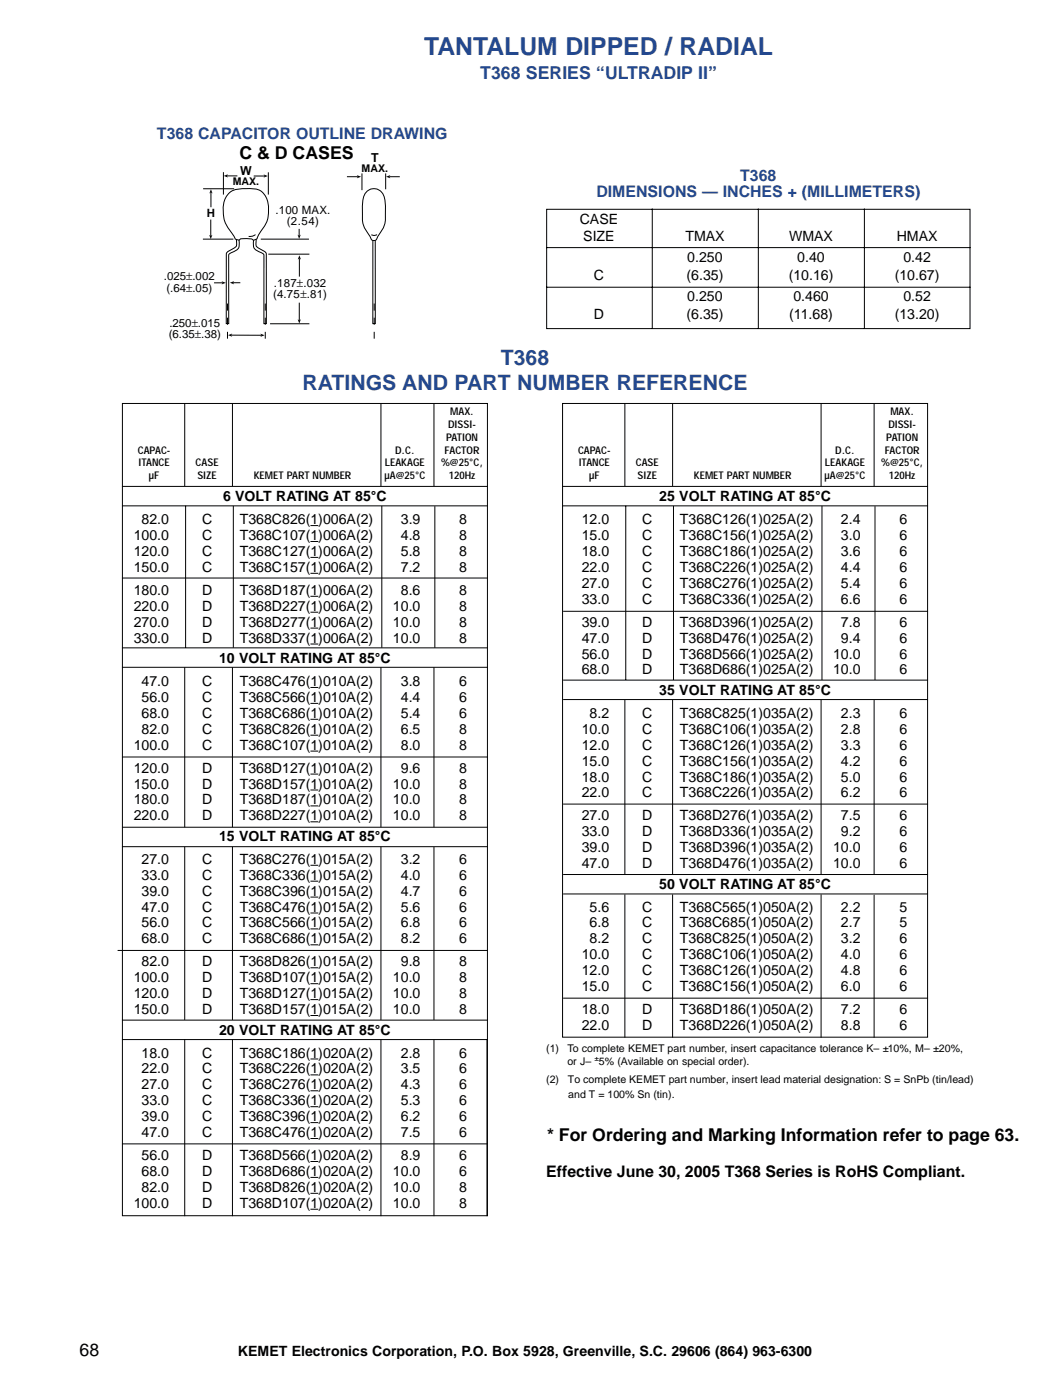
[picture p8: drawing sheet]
<svg xmlns="http://www.w3.org/2000/svg" width="210mm" height="279mm" viewBox="0 0 210 279" stroke-linecap="round" stroke-linejoin="round" font-family="sans-serif">
<defs><g id="words">
<text font-size="4.9" fill="#23488e" x="84.6" y="10.9">TANTALUM DIPPED / RADIAL</text>
<g font-size="4.2" fill="#23488e">
<text x="60.4" y="77.9">RATINGS AND PART NUMBER REFERENCE</text>
<text x="100" y="72.9">T368</text>
</g>
<text font-size="3.5" fill="#23488e" x="95.9" y="15.8">T368 SERIES “ULTRADIP II”</text>
<g font-size="3.5">
<text x="47.8" y="31.8">C &amp; D CASES</text>
<text x="109.2" y="227.6">* For Ordering and Marking Information refer to page 63.</text>
<text x="15.9" y="270.7">68</text>
</g>
<g font-size="3.2" fill="#23488e">
<text x="31.3" y="27.7">T368 CAPACITOR OUTLINE DRAWING</text>
<text x="119" y="39.4">DIMENSIONS — INCHES + (MILLIMETERS)</text>
<text x="147.7" y="36.2">T368</text>
</g>
<text font-size="3.2" x="109" y="234.8">Effective June 30, 2005 T368 Series is RoHS Compliant.</text>
<g font-size="2.8">
<text x="115.7" y="44.6">CASE</text>
<text x="116.4" y="48.1">SIZE</text>
<text x="136.8" y="48.1">TMAX</text>
<text x="137.2" y="52.4">0.250</text>
<text x="157.5" y="48.1">WMAX</text>
<text x="159.1" y="52.4">0.40</text>
<text x="179" y="48.1">HMAX</text>
<text x="180.3" y="52.4">0.42</text>
<text x="118.5" y="55.9">C</text>
<text x="137" y="55.9">(6.35)</text>
<text x="157.4" y="55.9">(10.16)</text>
<text x="178.6" y="55.9">(10.67)</text>
<text x="118.5" y="63.7">D</text>
<text x="137" y="63.7">(6.35)</text>
<text x="137.2" y="60.1">0.250</text>
<text x="157.5" y="63.7">(11.68)</text>
<text x="158.3" y="60.1">0.460</text>
<text x="178.6" y="63.7">(13.20)</text>
<text x="180.3" y="60.1">0.52</text>
<text x="44.5" y="100">6 VOLT RATING AT 85°C</text>
<text x="131.6" y="100">25 VOLT RATING AT 85°C</text>
<text x="26.7" y="107.8">100.0</text>
<text x="28.3" y="104.6">82.0</text>
<text x="40.3" y="104.6">C</text>
<text x="40.3" y="107.8">C</text>
<text x="47.8" y="104.6">T368C826(1)006A(2)</text>
<text x="47.8" y="107.8">T368C107(1)006A(2)</text>
<text x="80" y="104.6">3.9</text>
<text x="80" y="107.8">4.8</text>
<text x="91.7" y="104.6">8</text>
<text x="91.7" y="107.8">8</text>
<text x="116.1" y="104.6">12.0</text>
<text x="116.1" y="107.8">15.0</text>
<text x="128.2" y="104.6">C</text>
<text x="128.2" y="107.8">C</text>
<text x="135.7" y="104.6">T368C126(1)025A(2)</text>
<text x="135.7" y="107.8">T368C156(1)025A(2)</text>
<text x="167.8" y="104.6">2.4</text>
<text x="167.8" y="107.8">3.0</text>
<text x="179.5" y="104.6">6</text>
<text x="179.5" y="107.8">6</text>
<text x="26.7" y="111">120.0</text>
<text x="40.3" y="111">C</text>
<text x="47.8" y="111">T368C127(1)006A(2)</text>
<text x="80" y="111">5.8</text>
<text x="91.7" y="111">8</text>
<text x="116.1" y="111">18.0</text>
<text x="128.2" y="111">C</text>
<text x="135.7" y="111">T368C186(1)025A(2)</text>
<text x="167.8" y="111">3.6</text>
<text x="179.5" y="111">6</text>
<text x="26.7" y="114.1">150.0</text>
<text x="26.7" y="118.7">180.0</text>
<text x="40.3" y="114.1">C</text>
<text x="40.3" y="118.7">D</text>
<text x="47.8" y="114.1">T368C157(1)006A(2)</text>
<text x="47.8" y="118.7">T368D187(1)006A(2)</text>
<text x="80" y="114.1">7.2</text>
<text x="80" y="118.7">8.6</text>
<text x="91.7" y="114.1">8</text>
<text x="91.7" y="118.7">8</text>
<text x="116.1" y="114.1">22.0</text>
<text x="116.1" y="117.3">27.0</text>
<text x="128.2" y="114.1">C</text>
<text x="128.2" y="117.3">C</text>
<text x="135.7" y="114.1">T368C226(1)025A(2)</text>
<text x="135.7" y="117.3">T368C276(1)025A(2)</text>
<text x="167.8" y="114.1">4.4</text>
<text x="167.8" y="117.3">5.4</text>
<text x="179.5" y="114.1">6</text>
<text x="179.5" y="117.3">6</text>
<text x="26.7" y="125.1">270.0</text>
<text x="26.7" y="121.9">220.0</text>
<text x="40.3" y="125.1">D</text>
<text x="40.3" y="121.9">D</text>
<text x="47.8" y="121.9">T368D227(1)006A(2)</text>
<text x="47.8" y="125.1">T368D277(1)006A(2)</text>
<text x="78.4" y="121.9">10.0</text>
<text x="78.4" y="125.1">10.0</text>
<text x="91.7" y="121.9">8</text>
<text x="91.7" y="125.1">8</text>
<text x="116.1" y="120.5">33.0</text>
<text x="116.1" y="125.1">39.0</text>
<text x="128.2" y="120.5">C</text>
<text x="128.2" y="125.1">D</text>
<text x="135.7" y="120.5">T368C336(1)025A(2)</text>
<text x="135.7" y="125.1">T368D396(1)025A(2)</text>
<text x="167.8" y="120.5">6.6</text>
<text x="167.8" y="125.1">7.8</text>
<text x="179.5" y="120.5">6</text>
<text x="179.5" y="125.1">6</text>
<text x="26.7" y="128.2">330.0</text>
<text x="40.3" y="128.2">D</text>
<text x="47.8" y="128.2">T368D337(1)006A(2)</text>
<text x="78.4" y="128.2">10.0</text>
<text x="91.7" y="128.2">8</text>
<text x="116.1" y="128.2">47.0</text>
<text x="116.1" y="131.4">56.0</text>
<text x="128.2" y="128.2">D</text>
<text x="128.2" y="131.4">D</text>
<text x="135.7" y="128.2">T368D476(1)025A(2)</text>
<text x="135.7" y="131.4">T368D566(1)025A(2)</text>
<text x="166.3" y="131.4">10.0</text>
<text x="167.8" y="128.2">9.4</text>
<text x="179.5" y="128.2">6</text>
<text x="179.5" y="131.4">6</text>
<text x="28.3" y="136.9">47.0</text>
<text x="40.3" y="136.9">C</text>
<text x="43.7" y="132.3">10 VOLT RATING AT 85°C</text>
<text x="47.8" y="136.9">T368C476(1)010A(2)</text>
<text x="80" y="136.9">3.8</text>
<text x="91.7" y="136.9">6</text>
<text x="116.1" y="134.6">68.0</text>
<text x="128.2" y="134.6">D</text>
<text x="135.7" y="134.6">T368D686(1)025A(2)</text>
<text x="166.3" y="134.6">10.0</text>
<text x="179.5" y="134.6">6</text>
<text x="28.3" y="140.1">56.0</text>
<text x="28.3" y="143.3">68.0</text>
<text x="40.3" y="140.1">C</text>
<text x="40.3" y="143.3">C</text>
<text x="47.8" y="140.1">T368C566(1)010A(2)</text>
<text x="47.8" y="143.3">T368C686(1)010A(2)</text>
<text x="80" y="140.1">4.4</text>
<text x="80" y="143.3">5.4</text>
<text x="91.7" y="140.1">6</text>
<text x="91.7" y="143.3">6</text>
<text x="117.7" y="143.3">8.2</text>
<text x="128.2" y="143.3">C</text>
<text x="131.6" y="138.7">35 VOLT RATING AT 85°C</text>
<text x="135.7" y="143.3">T368C825(1)035A(2)</text>
<text x="167.8" y="143.3">2.3</text>
<text x="179.5" y="143.3">6</text>
<text x="26.7" y="149.6">100.0</text>
<text x="28.3" y="146.4">82.0</text>
<text x="40.3" y="146.4">C</text>
<text x="40.3" y="149.6">C</text>
<text x="47.8" y="146.4">T368C826(1)010A(2)</text>
<text x="47.8" y="149.6">T368C107(1)010A(2)</text>
<text x="80" y="146.4">6.5</text>
<text x="80" y="149.6">8.0</text>
<text x="91.7" y="146.4">8</text>
<text x="91.7" y="149.6">8</text>
<text x="116.1" y="146.4">10.0</text>
<text x="116.1" y="149.6">12.0</text>
<text x="128.2" y="146.4">C</text>
<text x="128.2" y="149.6">C</text>
<text x="135.7" y="146.4">T368C106(1)035A(2)</text>
<text x="135.7" y="149.6">T368C126(1)035A(2)</text>
<text x="167.8" y="146.4">2.8</text>
<text x="167.8" y="149.6">3.3</text>
<text x="179.5" y="146.4">6</text>
<text x="179.5" y="149.6">6</text>
<text x="26.7" y="154.2">120.0</text>
<text x="40.3" y="154.2">D</text>
<text x="47.8" y="154.2">T368D127(1)010A(2)</text>
<text x="80" y="154.2">9.6</text>
<text x="91.7" y="154.2">8</text>
<text x="116.1" y="152.8">15.0</text>
<text x="116.1" y="156">18.0</text>
<text x="128.2" y="152.8">C</text>
<text x="128.2" y="156">C</text>
<text x="135.7" y="152.8">T368C156(1)035A(2)</text>
<text x="135.7" y="156">T368C186(1)035A(2)</text>
<text x="167.8" y="152.8">4.2</text>
<text x="167.8" y="156">5.0</text>
<text x="179.5" y="152.8">6</text>
<text x="179.5" y="156">6</text>
<text x="26.7" y="160.6">180.0</text>
<text x="26.7" y="157.4">150.0</text>
<text x="40.3" y="160.6">D</text>
<text x="40.3" y="157.4">D</text>
<text x="47.8" y="157.4">T368D157(1)010A(2)</text>
<text x="47.8" y="160.6">T368D187(1)010A(2)</text>
<text x="78.4" y="157.4">10.0</text>
<text x="78.4" y="160.6">10.0</text>
<text x="91.7" y="157.4">8</text>
<text x="91.7" y="160.6">8</text>
<text x="116.1" y="159.1">22.0</text>
<text x="128.2" y="159.1">C</text>
<text x="135.7" y="159.1">T368C226(1)035A(2)</text>
<text x="167.8" y="159.1">6.2</text>
<text x="179.5" y="159.1">6</text>
<text x="26.7" y="163.7">220.0</text>
<text x="40.3" y="163.7">D</text>
<text x="43.7" y="167.8">15 VOLT RATING AT 85°C</text>
<text x="47.8" y="163.7">T368D227(1)010A(2)</text>
<text x="78.4" y="163.7">10.0</text>
<text x="91.7" y="163.7">8</text>
<text x="116.1" y="163.7">27.0</text>
<text x="116.1" y="166.9">33.0</text>
<text x="128.2" y="163.7">D</text>
<text x="128.2" y="166.9">D</text>
<text x="135.7" y="163.7">T368D276(1)035A(2)</text>
<text x="135.7" y="166.9">T368D336(1)035A(2)</text>
<text x="167.8" y="163.7">7.5</text>
<text x="167.8" y="166.9">9.2</text>
<text x="179.5" y="163.7">6</text>
<text x="179.5" y="166.9">6</text>
<text x="28.3" y="172.4">27.0</text>
<text x="40.3" y="172.4">C</text>
<text x="47.8" y="172.4">T368C276(1)015A(2)</text>
<text x="80" y="172.4">3.2</text>
<text x="91.7" y="172.4">6</text>
<text x="116.1" y="170.1">39.0</text>
<text x="116.1" y="173.3">47.0</text>
<text x="128.2" y="170.1">D</text>
<text x="128.2" y="173.3">D</text>
<text x="135.7" y="170.1">T368D396(1)035A(2)</text>
<text x="135.7" y="173.3">T368D476(1)035A(2)</text>
<text x="166.3" y="170.1">10.0</text>
<text x="166.3" y="173.3">10.0</text>
<text x="179.5" y="170.1">6</text>
<text x="179.5" y="173.3">6</text>
<text x="28.3" y="175.6">33.0</text>
<text x="28.3" y="178.8">39.0</text>
<text x="40.3" y="175.6">C</text>
<text x="40.3" y="178.8">C</text>
<text x="47.8" y="175.6">T368C336(1)015A(2)</text>
<text x="47.8" y="178.8">T368C396(1)015A(2)</text>
<text x="80" y="175.6">4.0</text>
<text x="80" y="178.8">4.7</text>
<text x="91.7" y="175.6">6</text>
<text x="91.7" y="178.8">6</text>
<text x="131.6" y="177.3">50 VOLT RATING AT 85°C</text>
<text x="28.3" y="181.9">47.0</text>
<text x="28.3" y="185.1">56.0</text>
<text x="40.3" y="181.9">C</text>
<text x="40.3" y="185.1">C</text>
<text x="47.8" y="181.9">T368C476(1)015A(2)</text>
<text x="47.8" y="185.1">T368C566(1)015A(2)</text>
<text x="80" y="181.9">5.6</text>
<text x="80" y="185.1">6.8</text>
<text x="91.7" y="181.9">6</text>
<text x="91.7" y="185.1">6</text>
<text x="117.7" y="181.9">5.6</text>
<text x="117.7" y="185.1">6.8</text>
<text x="128.2" y="181.9">C</text>
<text x="128.2" y="185.1">C</text>
<text x="135.7" y="181.9">T368C565(1)050A(2)</text>
<text x="135.7" y="185.1">T368C685(1)050A(2)</text>
<text x="167.8" y="181.9">2.2</text>
<text x="167.8" y="185.1">2.7</text>
<text x="179.5" y="181.9">5</text>
<text x="179.5" y="185.1">5</text>
<text x="28.3" y="188.3">68.0</text>
<text x="40.3" y="188.3">C</text>
<text x="47.8" y="188.3">T368C686(1)015A(2)</text>
<text x="80" y="188.3">8.2</text>
<text x="91.7" y="188.3">6</text>
<text x="116.1" y="191.5">10.0</text>
<text x="117.7" y="188.3">8.2</text>
<text x="128.2" y="188.3">C</text>
<text x="128.2" y="191.5">C</text>
<text x="135.7" y="188.3">T368C825(1)050A(2)</text>
<text x="135.7" y="191.5">T368C106(1)050A(2)</text>
<text x="167.8" y="188.3">3.2</text>
<text x="167.8" y="191.5">4.0</text>
<text x="179.5" y="188.3">6</text>
<text x="179.5" y="191.5">6</text>
<text x="26.7" y="196">100.0</text>
<text x="28.3" y="192.9">82.0</text>
<text x="40.3" y="192.9">D</text>
<text x="40.3" y="196">D</text>
<text x="47.8" y="192.9">T368D826(1)015A(2)</text>
<text x="47.8" y="196">T368D107(1)015A(2)</text>
<text x="78.4" y="196">10.0</text>
<text x="80" y="192.9">9.8</text>
<text x="91.7" y="192.9">8</text>
<text x="91.7" y="196">8</text>
<text x="116.1" y="194.6">12.0</text>
<text x="116.1" y="197.8">15.0</text>
<text x="128.2" y="194.6">C</text>
<text x="128.2" y="197.8">C</text>
<text x="135.7" y="194.6">T368C126(1)050A(2)</text>
<text x="135.7" y="197.8">T368C156(1)050A(2)</text>
<text x="167.8" y="194.6">4.8</text>
<text x="167.8" y="197.8">6.0</text>
<text x="179.5" y="194.6">6</text>
<text x="179.5" y="197.8">6</text>
<text x="26.7" y="199.2">120.0</text>
<text x="26.7" y="202.4">150.0</text>
<text x="40.3" y="199.2">D</text>
<text x="40.3" y="202.4">D</text>
<text x="47.8" y="199.2">T368D127(1)015A(2)</text>
<text x="47.8" y="202.4">T368D157(1)015A(2)</text>
<text x="78.4" y="199.2">10.0</text>
<text x="78.4" y="202.4">10.0</text>
<text x="91.7" y="199.2">8</text>
<text x="91.7" y="202.4">8</text>
<text x="116.1" y="202.4">18.0</text>
<text x="128.2" y="202.4">D</text>
<text x="135.7" y="202.4">T368D186(1)050A(2)</text>
<text x="167.8" y="202.4">7.2</text>
<text x="179.5" y="202.4">6</text>
<text x="43.7" y="206.5">20 VOLT RATING AT 85°C</text>
<text x="116.1" y="205.6">22.0</text>
<text x="128.2" y="205.6">D</text>
<text x="135.7" y="205.6">T368D226(1)050A(2)</text>
<text x="167.8" y="205.6">8.8</text>
<text x="179.5" y="205.6">6</text>
<text x="28.3" y="211.1">18.0</text>
<text x="28.3" y="214.2">22.0</text>
<text x="40.3" y="211.1">C</text>
<text x="40.3" y="214.2">C</text>
<text x="47.8" y="211.1">T368C186(1)020A(2)</text>
<text x="47.8" y="214.2">T368C226(1)020A(2)</text>
<text x="80" y="211.1">2.8</text>
<text x="80" y="214.2">3.5</text>
<text x="91.7" y="211.1">6</text>
<text x="91.7" y="214.2">6</text>
<text x="28.3" y="217.4">27.0</text>
<text x="28.3" y="220.6">33.0</text>
<text x="40.3" y="217.4">C</text>
<text x="40.3" y="220.6">C</text>
<text x="47.8" y="217.4">T368C276(1)020A(2)</text>
<text x="47.8" y="220.6">T368C336(1)020A(2)</text>
<text x="80" y="217.4">4.3</text>
<text x="80" y="220.6">5.3</text>
<text x="91.7" y="217.4">6</text>
<text x="91.7" y="220.6">6</text>
<text x="28.3" y="223.8">39.0</text>
<text x="28.3" y="226.9">47.0</text>
<text x="40.3" y="223.8">C</text>
<text x="40.3" y="226.9">C</text>
<text x="47.8" y="223.8">T368C396(1)020A(2)</text>
<text x="47.8" y="226.9">T368C476(1)020A(2)</text>
<text x="80" y="223.8">6.2</text>
<text x="80" y="226.9">7.5</text>
<text x="91.7" y="223.8">6</text>
<text x="91.7" y="226.9">6</text>
<text x="28.3" y="231.5">56.0</text>
<text x="40.3" y="231.5">D</text>
<text x="47.8" y="231.5">T368D566(1)020A(2)</text>
<text x="80" y="231.5">8.9</text>
<text x="91.7" y="231.5">6</text>
<text x="28.3" y="234.7">68.0</text>
<text x="28.3" y="237.9">82.0</text>
<text x="40.3" y="234.7">D</text>
<text x="40.3" y="237.9">D</text>
<text x="47.8" y="234.7">T368D686(1)020A(2)</text>
<text x="47.8" y="237.9">T368D826(1)020A(2)</text>
<text x="78.4" y="234.7">10.0</text>
<text x="78.4" y="237.9">10.0</text>
<text x="91.7" y="234.7">6</text>
<text x="91.7" y="237.9">8</text>
<text x="26.7" y="241">100.0</text>
<text x="40.3" y="241">D</text>
<text x="47.8" y="241">T368D107(1)020A(2)</text>
<text x="78.4" y="241">10.0</text>
<text x="91.7" y="241">8</text>
<text x="47.5" y="270.7">KEMET Electronics Corporation, P.O. Box 5928, Greenville, S.C. 29606 (864) 963-6300</text>
</g>
<g font-size="2.5">
<text x="47.9" y="34.9">W</text>
<text x="74" y="32.3">T</text>
</g>
<g font-size="2.3">
<text x="41.3" y="43.4">H</text>
<text x="55" y="42.6">.100 MAX.</text>
<text x="57.2" y="44.9">(2.54)</text>
<text x="32.7" y="56">.025±.002</text>
<text x="33.2" y="58.3">(.64±.05)</text>
<text x="54.5" y="59.5">(4.75±.81)</text>
<text x="54.7" y="57.2">.187±.032</text>
<text x="33.8" y="65.2">.250±.015</text>
<text x="33.7" y="67.5">(6.35±.38)</text>
</g>
<g font-size="2.1">
<text x="72.2" y="34.2">MAX.</text>
<text x="46.4" y="36.8">MAX.</text>
<text x="89.9" y="82.9">MAX.</text>
<text x="177.7" y="82.9">MAX.</text>
<text x="89" y="88">PATION</text>
<text x="89.4" y="85.4">DISSI-</text>
<text x="176.9" y="88">PATION</text>
<text x="177.3" y="85.4">DISSI-</text>
<text x="27.5" y="90.5">CAPAC-</text>
<text x="27.7" y="93.1">ITANCE</text>
<text x="29.7" y="95.6">µF</text>
<text x="39" y="93.1">CASE</text>
<text x="39.4" y="95.6">SIZE</text>
<text x="50.6" y="95.6">KEMET PART NUMBER</text>
<text x="76.7" y="95.6">µA@25°C</text>
<text x="76.8" y="93.1">LEAKAGE</text>
<text x="78.9" y="90.5">D.C.</text>
<text x="88" y="93.1">%@25°C,</text>
<text x="88.7" y="90.5">FACTOR</text>
<text x="89.6" y="95.6">120Hz</text>
<text x="115.4" y="90.5">CAPAC-</text>
<text x="115.5" y="93.1">ITANCE</text>
<text x="117.6" y="95.6">µF</text>
<text x="126.9" y="93.1">CASE</text>
<text x="127.2" y="95.6">SIZE</text>
<text x="138.5" y="95.6">KEMET PART NUMBER</text>
<text x="164.6" y="95.6">µA@25°C</text>
<text x="164.6" y="93.1">LEAKAGE</text>
<text x="166.7" y="90.5">D.C.</text>
<text x="175.9" y="93.1">%@25°C,</text>
<text x="176.6" y="90.5">FACTOR</text>
<text x="177.4" y="95.6">120Hz</text>
<text x="109" y="210">(1)</text>
<text x="113.2" y="212.5">or J–</text>
<text x="113.2" y="210">To complete KEMET part number, insert capacitance tolerance K– ±10%, M– ±20%,</text>
<text x="119.5" y="212.5">5% (Available on special order).</text>
<text x="109" y="216.2">(2)</text>
<text x="113.4" y="216.2">To complete KEMET part number, insert lead material designation: S = SnPb (tin/lead)</text>
<text x="113.4" y="219">and T = 100% Sn (tin).</text>
</g>
<text font-size="1.6" x="118.7" y="211.8">±</text>
</g></defs>
<g fill="none" stroke="#000" stroke-width=".2">
<path d="M24.4 80.5h72.9v162.1h-72.9zM112.3 80.5h72.8v126.5h-72.8zM62 104.9h1.5M62 108.1h1.5M62 111.2h1.5M62 114.4h1.5M62 119h1.5M62 122.2h1.5M62 125.4h1.5M62 128.5h1.5M62 137.2h1.5M62 140.4h1.5"/>
<path d="M62 143.5h1.5M62 146.7h1.5M62 149.9h1.5M62 154.5h1.5M62 157.7h1.5M62 160.8h1.5M62 164h1.5M62 172.7h1.5M62 175.9h1.5M62 179h1.5M62 182.2h1.5M62 185.4h1.5"/>
<path d="M62 188.6h1.5M62 193.1h1.5M62 196.3h1.5M62 199.5h1.5M62 202.7h1.5M62 211.3h1.5M62 214.5h1.5M62 217.7h1.5M62 220.9h1.5M62 224h1.5M62 227.2h1.5M62 231.8h1.5"/>
<path d="M62 235h1.5M62 238.2h1.5M62 241.3h1.5"/>
</g>
<path d="M15.9 267.8h177.8v3.7h-177.8z" fill-rule="evenodd" fill="#fff"/>
<g fill="none" stroke="#000" stroke-width=".2">
<path d="M109 49.4h84.7M109 57.3h84.7M109.1 41.8h84.5v23.8h-84.5zM130.2 41.6v24M151.3 41.6v24M172.5 41.6v24M24.3 97.1h73.1M36.9 80.5v16.5M46.4 80.5v16.5M76 80.5v16.5M86.6 80.6v16.4M112.2 97.1h73"/>
<path d="M124.7 80.5v16.5M134.2 80.5v16.5M163.9 80.5v16.5M174.4 80.6v16.4M24.3 101h73.1M24.3 115.4h73.1M37 101v28.3M46.6 101v28.3M76.2 101v28.3M86.8 101v28.3M112.2 101h73M124.9 101v34.7"/>
<path d="M134.4 101v34.7M164 101v34.7M174.6 101v34.7M24.3 129.3h73.1M24.3 133.2h73.1M36.9 133.2v31.9M46.4 133.2v31.9M76 133.2v31.9M86.6 133.2v31.9M112.4 135.7h72.8M112.4 139.6h72.8M112.4 122h72.8"/>
<path d="M124.7 139.7v34.8M134.2 139.7v34.8M163.9 139.7v34.8M174.4 139.7v34.8M24.3 151.1h73.1M24.3 165.1h73.1M24.3 169h73.1M36.9 169v34.6M46.4 169v34.6M76 169v34.6M86.6 169.1v34.5M112.4 174.5h72.8"/>
<path d="M112.4 178.4h72.8M112.4 160.5h72.8M124.7 178.5v28.6M134.2 178.5v28.6M163.9 178.5v28.6M174.4 178.6v28.5M23.5 189.7h73.9M112.4 199.2h72.8M24.3 203.6h73.1M24.3 207.5h73.1M36.9 207.4v35.3M46.4 207.4v35.3"/>
<path d="M76 207.4v35.3M86.6 207.5v35.2M97.2 207.4v35.3M24.3 228.3h73.1"/>
</g>
<g fill="#fff" stroke="#000" stroke-width=".2">
<path d="M74.5 46.4l.2-.1 .2 .2v18.1h-.5z"/>
<path d="M47.2 47.4l.4-.2a4.4 4.4 0 0 1-.1 2.4l-.4 .4-1.3 .6-.2 .3v13.7h-.4v-13.9a2.49 2.49 0 0 1 1.5-1.2 1.02 1.02 0 0 0 .5-1.4z"/>
</g>
<g fill="none" stroke="#000" stroke-width=".2">
<path d="M40.5 37.7h6.2M42.1 38.4v3M40.5 47.7h6.1M42.1 43.8v3.3M44.4 56.4h-1.7M46.5 56.4h1.5M52 47.7h9.7M53.5 50.7h8.2M59.7 45.7v1.3M59.7 51.6v3.6M46.1 66.9h6.1M53.9 64.6h7.8"/>
<path d="M59.7 60.4v3.5"/>
</g>
<g fill="#000">
<path d="M42.1 37.8l.3 .8-.3-.2-.3 .2z" fill-rule="evenodd"/>
<path d="M41.7 46.9l.4 .2 .3-.2-.3 .8z" fill-rule="evenodd"/>
<path d="M44.2 56.1l.9 .3-.9 .4 .2-.4z" fill-rule="evenodd"/>
<path d="M45.9 56.4l.8-.3-.2 .3 .2 .3z" fill-rule="evenodd"/>
<path d="M59.4 46.8l.3 .2 .3-.2-.3 .9z" fill-rule="evenodd"/>
<path d="M59.7 50.9l.4 .9-.4-.2-.3 .2z" fill-rule="evenodd"/>
<path d="M45.5 66.9l.8-.3-.2 .3 .2 .3z" fill-rule="evenodd"/>
<path d="M52 66.6l.8 .3-.8 .3 .2-.3z" fill-rule="evenodd"/>
<path d="M59.4 63.7l.3 .2 .3-.2-.3 .9z" fill-rule="evenodd"/>
</g>
<path d="M45.4 60.6v7" fill="none" stroke="#000" stroke-width=".2" stroke-dasharray="1.4 1.4" stroke-linecap="butt"/>
<g fill="#fff" stroke="#000" stroke-width=".2">
<path d="M50.7 47.2l.5 .2-.1 .2a2.35 2.35 0 0 0 .2 1.7l1 .6a1.04 1.04 0 0 1 .8 .8l.1 13.9h-.5v-13.7l-.5-.5a2.35 2.35 0 0 1-1.6-1.1z"/>
<path d="M45.9 38.4a7.3 7.3 0 0 1 4.3-.8 3.3 3.3 0 0 1 3.4 3.6 6.3 6.3 0 0 1-1.7 5.3l-.7 1.2a.63 .63 0 0 1-1 0l-.6-.1a3.1 3.1 0 0 0-2 .3 .77 .77 0 0 1-.8-.6l-.3-.5a6.8 6.8 0 0 1-1.5-7.3z"/>
</g>
<path d="M51 46.8l-.6 .3-.8 .1" fill="none" stroke="#000" stroke-width=".2"/>
<path d="M73.1 38.4a2.12 2.12 0 0 1 2.2-.6 2.12 2.12 0 0 1 1.5 1.8l.1 3.2a5.5 5.5 0 0 1-1.5 4.4l-.2 .5a.64 .64 0 0 1-.6 .3 .64 .64 0 0 1-.6-.3l-.8-1.5a4.6 4.6 0 0 1-.9-3.4v-.8a6.1 6.1 0 0 1 .8-3.6z" fill-rule="evenodd" fill="#fff" stroke="#000" stroke-width=".2"/>
<path d="M44.6 34.4v4.4M45.3 35.1h2.1M50.6 35.1h2.2M53.6 34.4v4.4M69.2 35.3h2.2M72.2 34.6v3.4M77 34.6v3.2M77.7 35.3h2.1M75.2 46.8l-.6 .2-.5-.1" fill="none" stroke="#000" stroke-width=".2"/>
<g fill="#000">
<path d="M44.6 35.1l.9-.3-.2 .3 .2 .3z" fill-rule="evenodd"/>
<path d="M52.6 34.8l.8 .3-.8 .3 .2-.3z" fill-rule="evenodd"/>
<path d="M71.2 35l.9 .3-.9 .3 .2-.3z" fill-rule="evenodd"/>
<path d="M77 35.3l.9-.3-.2 .3 .2 .3z" fill-rule="evenodd"/>
</g>
<path d="M52.9 60.6v7M74.7 60.6v7" fill="none" stroke="#000" stroke-width=".2" stroke-dasharray="1.4 1.4" stroke-linecap="butt"/>
<use href="#words"/>
</svg>
